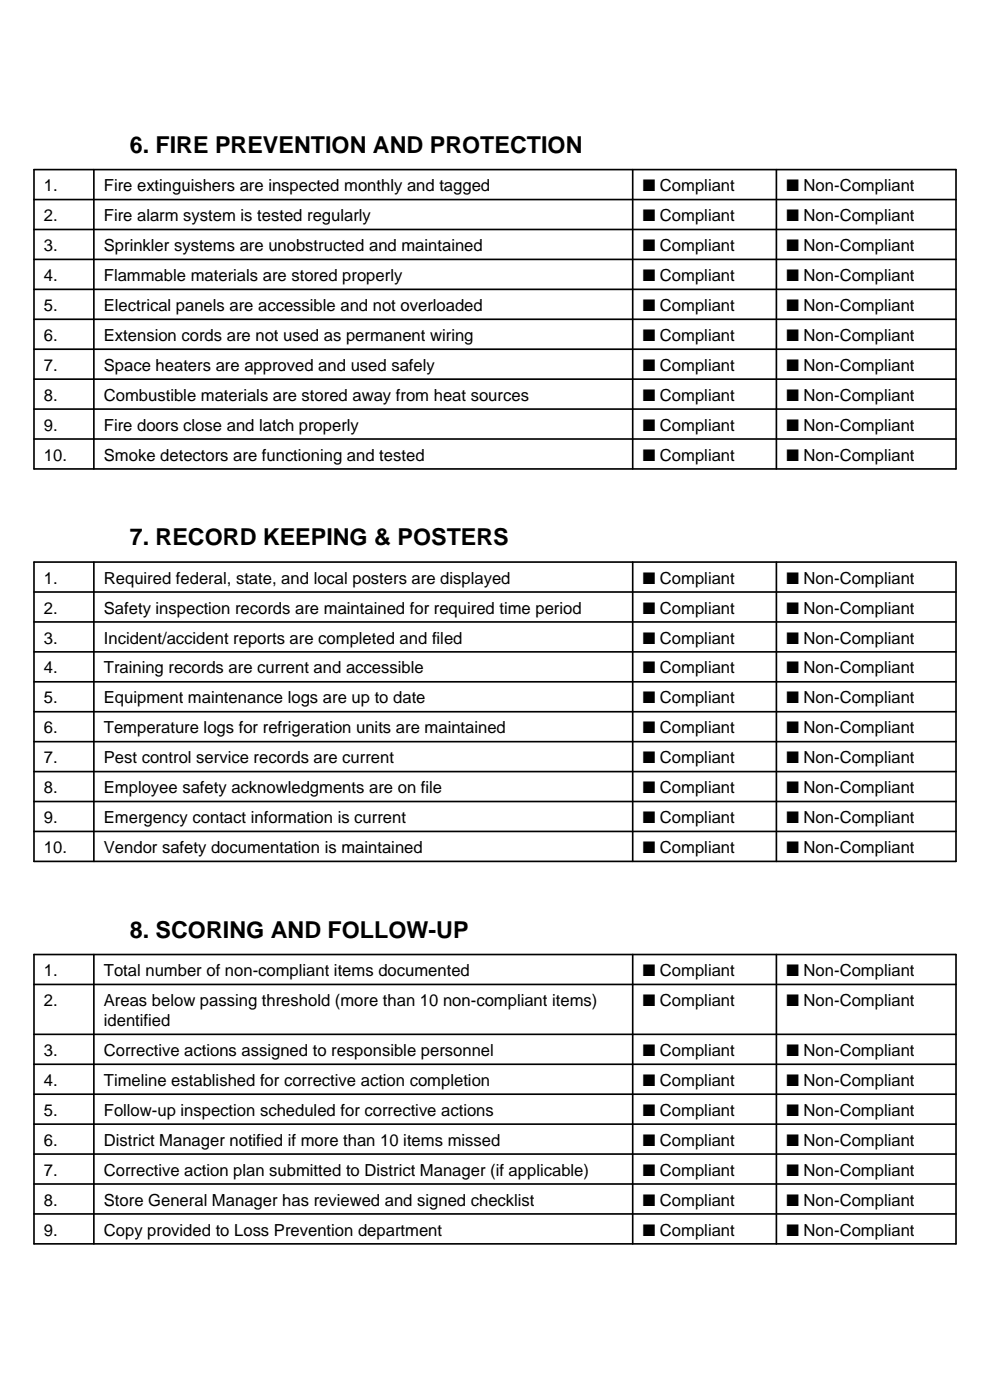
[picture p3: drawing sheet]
<svg xmlns="http://www.w3.org/2000/svg" width="210mm" height="297mm" viewBox="0 0 210 297" stroke-linecap="round" stroke-linejoin="round" font-family="sans-serif">
<defs><g id="words">
<g font-size="4.9">
<text x="27.5" y="32.5">6. FIRE PREVENTION AND PROTECTION</text>
<text x="27.5" y="115.7">7. RECORD KEEPING &amp; POSTERS</text>
<text x="27.5" y="199">8. SCORING AND FOLLOW-UP</text>
</g>
<g font-size="3.5">
<text x="9.3" y="40.6">1.</text>
<text x="22" y="40.6">Fire extinguishers are inspected monthly and tagged</text>
<text x="136.3" y="40.6">■ Compliant</text>
<text x="166.8" y="40.6">■ Non-Compliant</text>
<text x="9.3" y="46.9">2.</text>
<text x="22" y="46.9">Fire alarm system is tested regularly</text>
<text x="136.3" y="46.9">■ Compliant</text>
<text x="166.8" y="46.9">■ Non-Compliant</text>
<text x="9.3" y="53.3">3.</text>
<text x="22" y="53.3">Sprinkler systems are unobstructed and maintained</text>
<text x="136.3" y="53.3">■ Compliant</text>
<text x="166.8" y="53.3">■ Non-Compliant</text>
<text x="9.3" y="59.6">4.</text>
<text x="22" y="59.6">Flammable materials are stored properly</text>
<text x="136.3" y="59.6">■ Compliant</text>
<text x="166.8" y="59.6">■ Non-Compliant</text>
<text x="9.3" y="66">5.</text>
<text x="22" y="66">Electrical panels are accessible and not overloaded</text>
<text x="136.3" y="66">■ Compliant</text>
<text x="166.8" y="66">■ Non-Compliant</text>
<text x="9.3" y="72.3">6.</text>
<text x="22" y="72.3">Extension cords are not used as permanent wiring</text>
<text x="136.3" y="72.3">■ Compliant</text>
<text x="166.8" y="72.3">■ Non-Compliant</text>
<text x="9.3" y="78.7">7.</text>
<text x="22" y="78.7">Space heaters are approved and used safely</text>
<text x="136.3" y="78.7">■ Compliant</text>
<text x="166.8" y="78.7">■ Non-Compliant</text>
<text x="9.3" y="85">8.</text>
<text x="22" y="85">Combustible materials are stored away from heat sources</text>
<text x="136.3" y="85">■ Compliant</text>
<text x="166.8" y="85">■ Non-Compliant</text>
<text x="9.3" y="91.4">9.</text>
<text x="22" y="91.4">Fire doors close and latch properly</text>
<text x="136.3" y="91.4">■ Compliant</text>
<text x="166.8" y="91.4">■ Non-Compliant</text>
<text x="9.3" y="97.7">10.</text>
<text x="22" y="97.7">Smoke detectors are functioning and tested</text>
<text x="136.3" y="97.7">■ Compliant</text>
<text x="166.8" y="97.7">■ Non-Compliant</text>
<text x="9.3" y="123.8">1.</text>
<text x="22" y="123.8">Required federal, state, and local posters are displayed</text>
<text x="136.3" y="123.8">■ Compliant</text>
<text x="166.8" y="123.8">■ Non-Compliant</text>
<text x="9.3" y="130.2">2.</text>
<text x="22" y="130.2">Safety inspection records are maintained for required time period</text>
<text x="136.3" y="130.2">■ Compliant</text>
<text x="166.8" y="130.2">■ Non-Compliant</text>
<text x="9.3" y="136.5">3.</text>
<text x="22" y="136.5">Incident/accident reports are completed and filed</text>
<text x="136.3" y="136.5">■ Compliant</text>
<text x="166.8" y="136.5">■ Non-Compliant</text>
<text x="9.3" y="142.9">4.</text>
<text x="22" y="142.9">Training records are current and accessible</text>
<text x="136.3" y="142.9">■ Compliant</text>
<text x="166.8" y="142.9">■ Non-Compliant</text>
<text x="9.3" y="149.2">5.</text>
<text x="22" y="149.2">Equipment maintenance logs are up to date</text>
<text x="136.3" y="149.2">■ Compliant</text>
<text x="166.8" y="149.2">■ Non-Compliant</text>
<text x="9.3" y="155.6">6.</text>
<text x="22" y="155.6">Temperature logs for refrigeration units are maintained</text>
<text x="136.3" y="155.6">■ Compliant</text>
<text x="166.8" y="155.6">■ Non-Compliant</text>
<text x="9.3" y="161.9">7.</text>
<text x="22" y="161.9">Pest control service records are current</text>
<text x="136.3" y="161.9">■ Compliant</text>
<text x="166.8" y="161.9">■ Non-Compliant</text>
<text x="9.3" y="168.3">8.</text>
<text x="22" y="168.3">Employee safety acknowledgments are on file</text>
<text x="136.3" y="168.3">■ Compliant</text>
<text x="166.8" y="168.3">■ Non-Compliant</text>
<text x="9.3" y="174.6">9.</text>
<text x="22" y="174.6">Emergency contact information is current</text>
<text x="136.3" y="174.6">■ Compliant</text>
<text x="166.8" y="174.6">■ Non-Compliant</text>
<text x="9.3" y="181">10.</text>
<text x="22" y="181">Vendor safety documentation is maintained</text>
<text x="136.3" y="181">■ Compliant</text>
<text x="166.8" y="181">■ Non-Compliant</text>
<text x="9.3" y="207.1">1.</text>
<text x="22" y="207.1">Total number of non-compliant items documented</text>
<text x="136.3" y="207.1">■ Compliant</text>
<text x="166.8" y="207.1">■ Non-Compliant</text>
<text x="9.3" y="213.4">2.</text>
<text x="22" y="213.4">Areas below passing threshold (more than 10 non-compliant items)</text>
<text x="136.3" y="213.4">■ Compliant</text>
<text x="166.8" y="213.4">■ Non-Compliant</text>
<text x="22" y="217.7">identified</text>
<text x="9.3" y="224">3.</text>
<text x="22" y="224">Corrective actions assigned to responsible personnel</text>
<text x="136.3" y="224">■ Compliant</text>
<text x="166.8" y="224">■ Non-Compliant</text>
<text x="9.3" y="230.4">4.</text>
<text x="22" y="230.4">Timeline established for corrective action completion</text>
<text x="136.3" y="230.4">■ Compliant</text>
<text x="166.8" y="230.4">■ Non-Compliant</text>
<text x="9.3" y="236.7">5.</text>
<text x="22" y="236.7">Follow-up inspection scheduled for corrective actions</text>
<text x="136.3" y="236.7">■ Compliant</text>
<text x="166.8" y="236.7">■ Non-Compliant</text>
<text x="9.3" y="243.1">6.</text>
<text x="22" y="243.1">District Manager notified if more than 10 items missed</text>
<text x="136.3" y="243.1">■ Compliant</text>
<text x="166.8" y="243.1">■ Non-Compliant</text>
<text x="9.3" y="249.4">7.</text>
<text x="22" y="249.4">Corrective action plan submitted to District Manager (if applicable)</text>
<text x="136.3" y="249.4">■ Compliant</text>
<text x="166.8" y="249.4">■ Non-Compliant</text>
<text x="9.3" y="255.8">8.</text>
<text x="22" y="255.8">Store General Manager has reviewed and signed checklist</text>
<text x="136.3" y="255.8">■ Compliant</text>
<text x="166.8" y="255.8">■ Non-Compliant</text>
<text x="9.3" y="262.1">9.</text>
<text x="22" y="262.1">Copy provided to Loss Prevention department</text>
<text x="136.3" y="262.1">■ Compliant</text>
<text x="166.8" y="262.1">■ Non-Compliant</text>
</g>
</g></defs>
<g fill="none" stroke="#000" stroke-width=".35">
<path d="M7.2 36h195.6v63.5h-195.6zM19.9 36v63.5M134.2 36v63.5M164.7 36v63.5M7.2 42.3h195.6M7.2 48.7h195.6M7.2 55h195.6M7.2 61.4h195.6M7.2 67.7h195.6M7.2 74.1h195.6M7.2 80.4h195.6M7.2 86.8h195.6"/>
<path d="M7.2 93.1h195.6M7.2 119.2h195.6v63.5h-195.6zM19.9 119.2v63.5M134.2 119.2v63.5M164.7 119.2v63.5M7.2 125.6h195.6M7.2 131.9h195.6M7.2 138.3h195.6M7.2 144.6h195.6M7.2 151h195.6M7.2 157.3h195.6M7.2 163.7h195.6"/>
<path d="M7.2 170h195.6M7.2 176.4h195.6M7.2 202.5h195.6v61.4h-195.6zM7.2 208.8h195.6M7.2 219.4h195.6M19.9 202.5v61.4M134.2 202.5v61.4M164.7 202.5v61.4M7.2 225.8h195.6M7.2 232.1h195.6M7.2 238.5h195.6M7.2 244.8h195.6"/>
<path d="M7.2 251.2h195.6M7.2 257.5h195.6"/>
</g>
<use href="#words"/>
</svg>
